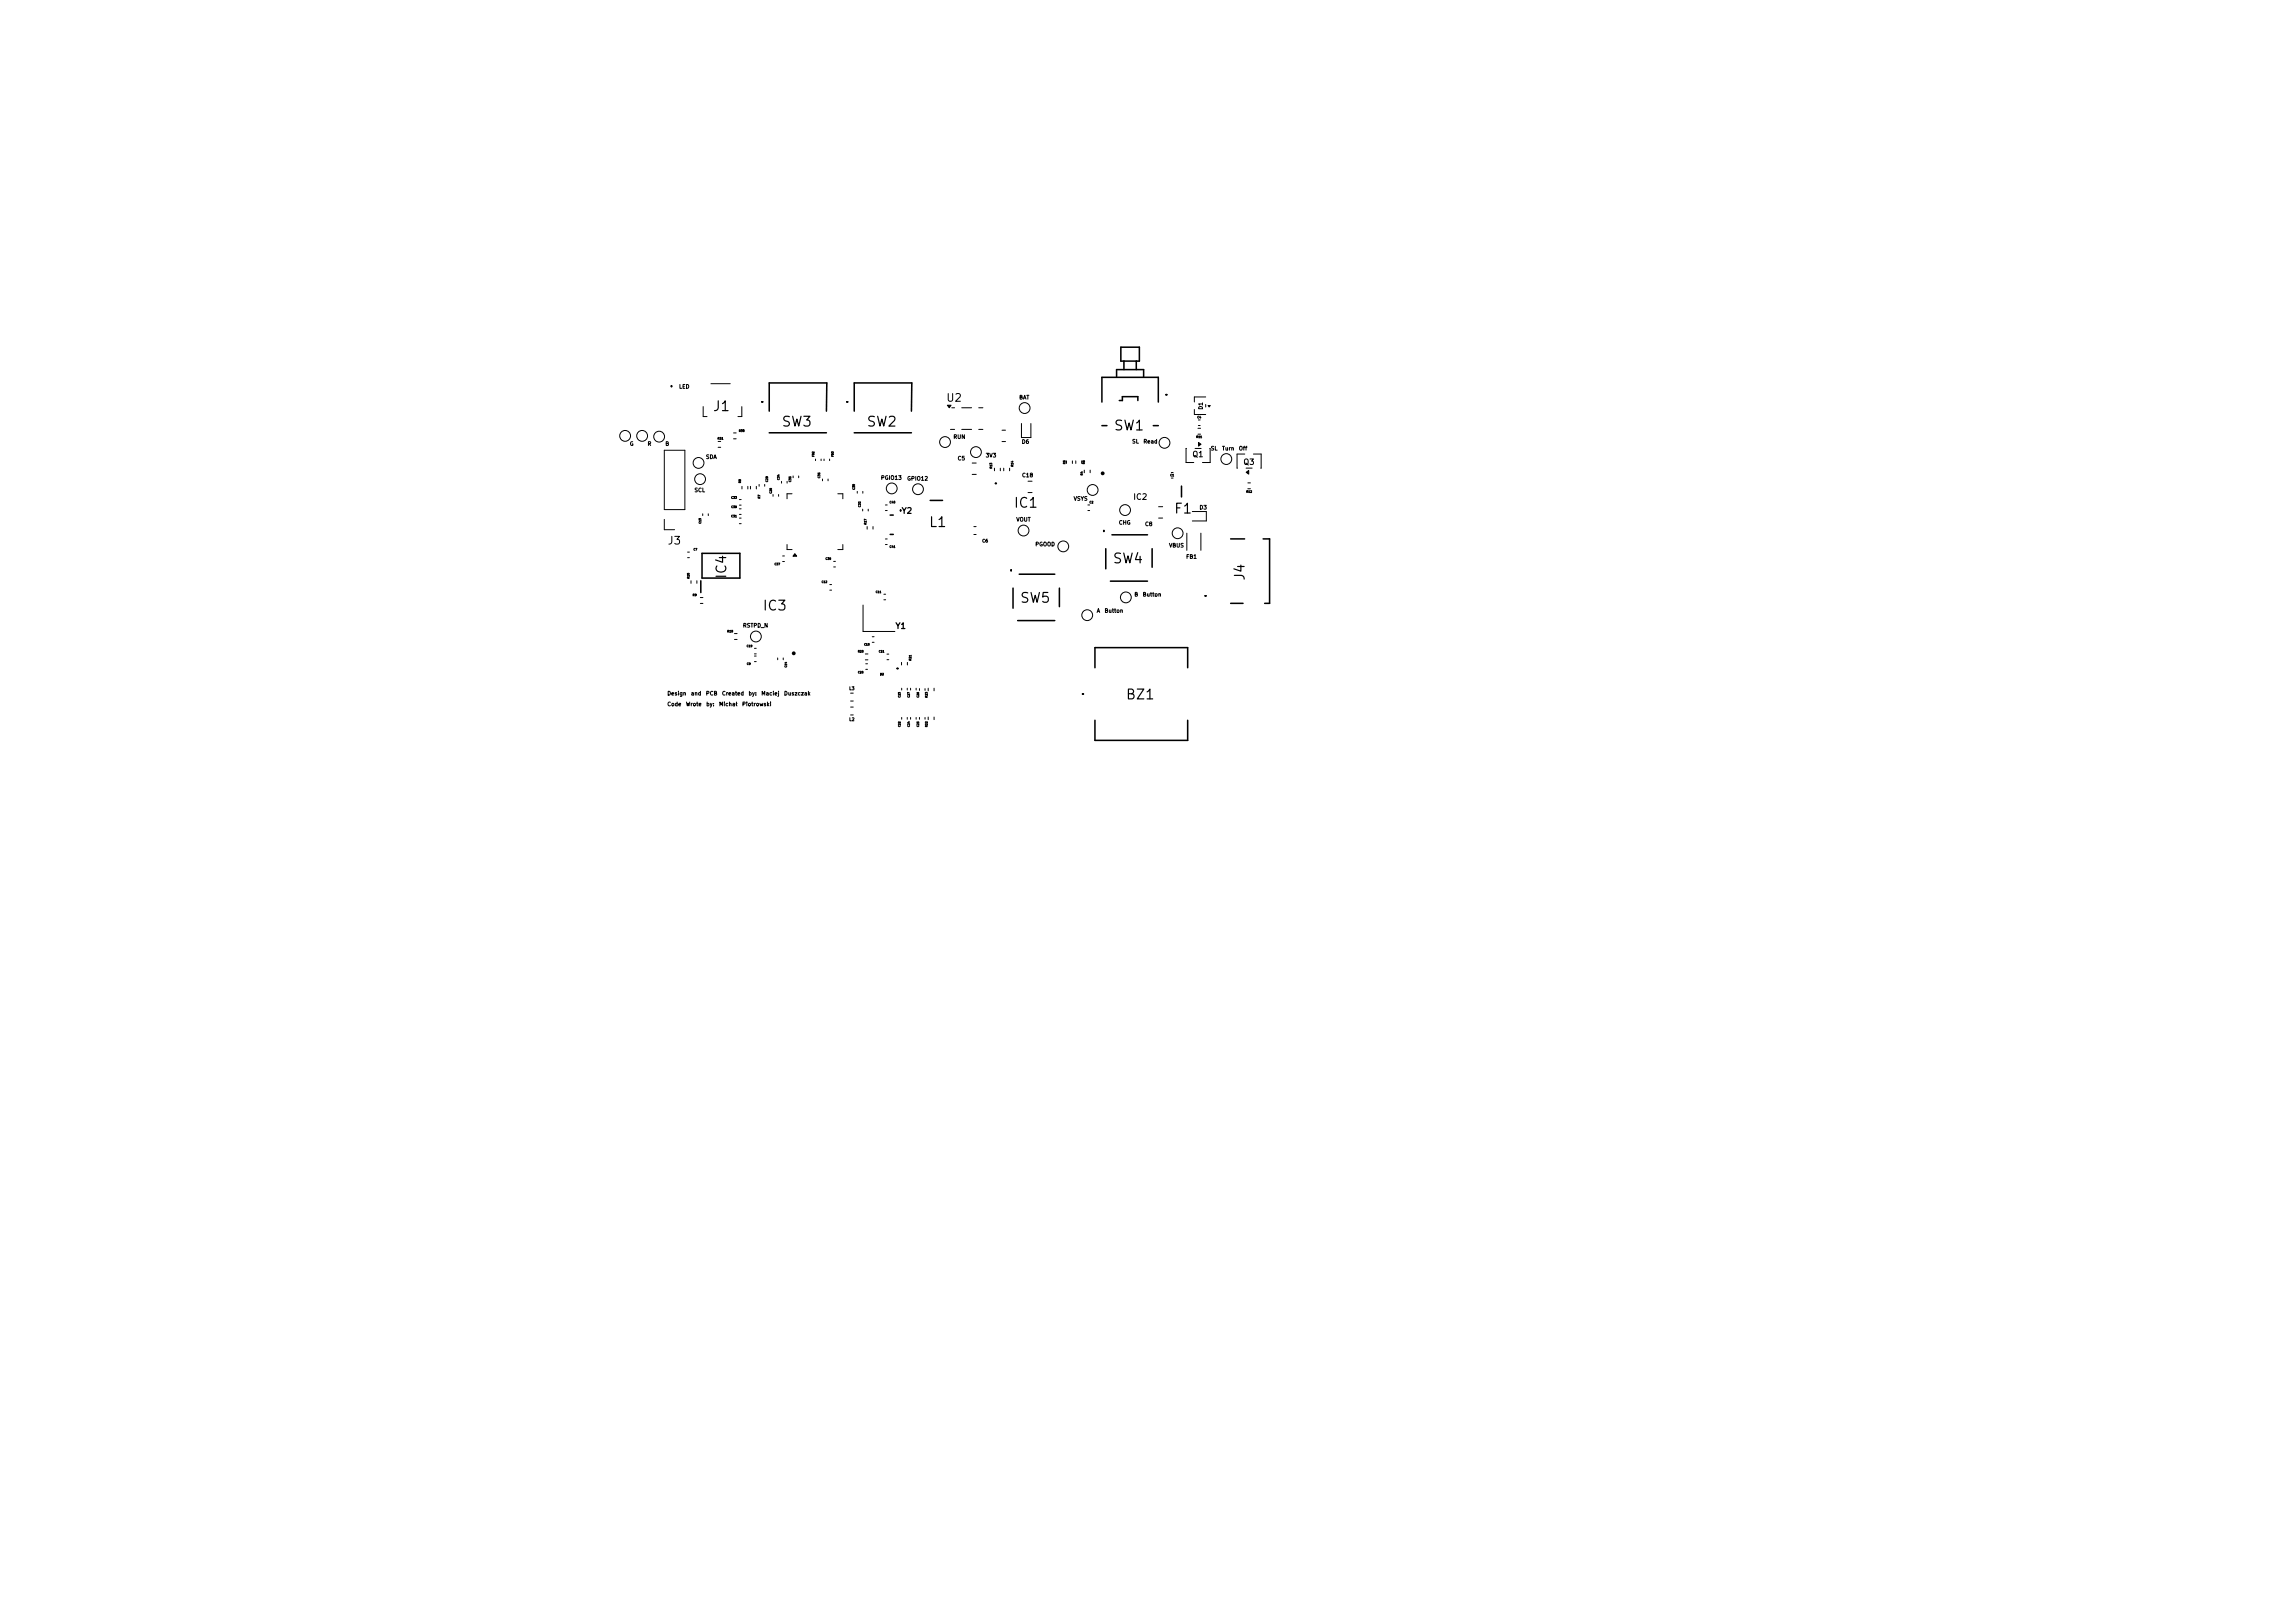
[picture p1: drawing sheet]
<svg xmlns="http://www.w3.org/2000/svg" width="297mm" height="210mm" viewBox="0 0 297 210" stroke-linecap="round" stroke-linejoin="round" font-family="sans-serif">
<defs><g id="words">
<g font-size="1.3">
<text x="92.2" y="53.5">J1</text>
<text x="101.1" y="55.5">SW3</text>
<text x="112.1" y="55.5">SW2</text>
<text x="144.1" y="56">SW1</text>
<text x="120.1" y="68.5">L1</text>
<text x="131.1" y="66">IC1</text>
<text x="151.8" y="66.8">F1</text>
<text x="94.3" y="75" transform="rotate(-90 94.3 75)">IC4</text>
<text x="143.9" y="73.2">SW4</text>
<text x="161.4" y="75.2" transform="rotate(-90 161.4 75.2)">J4</text>
<text x="98.6" y="79.3">IC3</text>
<text x="131.9" y="78.3">SW5</text>
<text x="145.6" y="90.8">BZ1</text>
</g>
<g font-size="1">
<text x="122.4" y="52.2">U2</text>
<text x="86.3" y="70.7">J3</text>
</g>
<g font-size=".8">
<text x="146.6" y="64.9">IC2</text>
<text x="116.6" y="66.7">Y2</text>
<text x="115.8" y="81.6">Y1</text>
</g>
<g font-size=".7">
<text x="154.2" y="59.3">Q1</text>
<text x="160.8" y="60.3">Q3</text>
</g>
<g font-size=".5">
<text x="87.8" y="50.4">LED</text>
<text x="131.8" y="51.8">BAT</text>
<text x="155.8" y="53.1" transform="rotate(-90 155.8 53.1)">D1</text>
<text x="81.5" y="57.8">G</text>
<text x="83.8" y="57.8">R</text>
<text x="86.1" y="57.8">B</text>
<text x="91.3" y="59.5">SDA</text>
<text x="123.3" y="56.9">RUN</text>
<text x="123.9" y="59.7">C5</text>
<text x="127.5" y="59.3">3V3</text>
<text x="132.2" y="57.5">D6</text>
<text x="146.5" y="57.5">SL</text>
<text x="147.9" y="57.5">Read</text>
<text x="156.6" y="58.4">SL</text>
<text x="158.1" y="58.4">Turn</text>
<text x="160.3" y="58.4">Off</text>
<text x="89.8" y="63.8">SCL</text>
<text x="113.9" y="62.2">PGIO13</text>
<text x="117.3" y="62.3">GPIO12</text>
<text x="132.2" y="61.9">C18</text>
<text x="138.9" y="64.9">VSYS</text>
<text x="131.5" y="67.6">VOUT</text>
<text x="133.9" y="70.8">PGOOD</text>
<text x="144.7" y="68">CHG</text>
<text x="148.1" y="68.2">C8</text>
<text x="151.2" y="71">VBUS</text>
<text x="155.2" y="66">D3</text>
<text x="146.7" y="77.3">B</text>
<text x="147.8" y="77.3">Button</text>
<text x="153.4" y="72.4">FB1</text>
<text x="96.1" y="81.3">RSTPD_N</text>
<text x="141.9" y="79.4">A</text>
<text x="142.9" y="79.4">Button</text>
<text x="86.3" y="90.1">Design</text>
<text x="86.3" y="91.5">Code</text>
<text x="88.7" y="91.5">Wrote</text>
<text x="89.4" y="90.1">and</text>
<text x="91.3" y="90.1">PCB</text>
<text x="91.3" y="91.5">by:</text>
<text x="93" y="91.5">Michał</text>
<text x="93.4" y="90.1">Created</text>
<text x="96" y="91.5">Piotrowski</text>
<text x="96.8" y="90.1">by:</text>
<text x="98.5" y="90.1">Maciej</text>
<text x="101.4" y="90.1">Duszczak</text>
</g>
<g font-size=".4">
<text x="127.1" y="70.3">C6</text>
<text x="109.8" y="89.4">L3</text>
<text x="109.8" y="93.4">L2</text>
</g>
<g font-size=".3">
<text x="92.8" y="56.9">R31</text>
<text x="95.6" y="55.9">R30</text>
<text x="105.4" y="59.1" transform="rotate(-90 105.4 59.1)">FB2</text>
<text x="107.9" y="59.1" transform="rotate(-90 107.9 59.1)">FB3</text>
<text x="154.8" y="56.7">R11</text>
<text x="154.9" y="54.2">C4</text>
<text x="94.6" y="64.6">C33</text>
<text x="94.6" y="65.8">C39</text>
<text x="95.9" y="62.5" transform="rotate(-90 95.9 62.5)">R8</text>
<text x="98.4" y="64.5" transform="rotate(-90 98.4 64.5)">R7</text>
<text x="99.4" y="62.4" transform="rotate(-90 99.4 62.4)">C29</text>
<text x="99.9" y="63.9" transform="rotate(-90 99.9 63.9)">C28</text>
<text x="100.9" y="62.1" transform="rotate(-90 100.9 62.1)">C34</text>
<text x="102.4" y="62.4" transform="rotate(-90 102.4 62.4)">C35</text>
<text x="106.2" y="61.9" transform="rotate(-90 106.2 61.9)">C36</text>
<text x="110.7" y="63.4" transform="rotate(-90 110.7 63.4)">C30</text>
<text x="111.4" y="65.7" transform="rotate(-90 111.4 65.7)">C32</text>
<text x="115.1" y="65.2">C40</text>
<text x="128.4" y="60.7" transform="rotate(-90 128.4 60.7)">R13</text>
<text x="131.2" y="60.4" transform="rotate(-90 131.2 60.4)">R14</text>
<text x="137.9" y="60.1" transform="rotate(-90 137.9 60.1)">R5</text>
<text x="140.2" y="61.5" transform="rotate(-90 140.2 61.5)">R4</text>
<text x="140.4" y="60.1" transform="rotate(-90 140.4 60.1)">R6</text>
<text x="141" y="65.2">C2</text>
<text x="151.4" y="61.7">C1</text>
<text x="161.3" y="63.8">R12</text>
<text x="89.7" y="71.3">C7</text>
<text x="90.8" y="67.8" transform="rotate(-90 90.8 67.8)">C13</text>
<text x="94.6" y="67">C31</text>
<text x="112.2" y="67.9" transform="rotate(-90 112.2 67.9)">R17</text>
<text x="115.1" y="70.9">C41</text>
<text x="89.3" y="74.9" transform="rotate(-90 89.3 74.9)">R10</text>
<text x="89.6" y="77.2">R9</text>
<text x="100.2" y="73.2">C37</text>
<text x="106.3" y="75.5">C12</text>
<text x="106.8" y="72.5">C38</text>
<text x="113.3" y="76.8">C11</text>
<text x="94.1" y="81.9">R19</text>
<text x="96.6" y="83.8">C19</text>
<text x="111.8" y="83.6">C10</text>
<text x="96.6" y="86.1">C9</text>
<text x="101.9" y="86.4" transform="rotate(-90 101.9 86.4)">C14</text>
<text x="111" y="84.5">R20</text>
<text x="111" y="87.2">C20</text>
<text x="113.7" y="84.5">C21</text>
<text x="113.9" y="87.4">D2</text>
<text x="118" y="85.5" transform="rotate(-90 118 85.5)">R21</text>
<text x="116.6" y="94.1" transform="rotate(-90 116.6 94.1)">C22</text>
<text x="116.6" y="90.3" transform="rotate(-90 116.6 90.3)">C23</text>
<text x="117.8" y="94.1" transform="rotate(-90 117.8 94.1)">C24</text>
<text x="117.8" y="90.3" transform="rotate(-90 117.8 90.3)">C27</text>
<text x="119" y="94.1" transform="rotate(-90 119 94.1)">C25</text>
<text x="119" y="90.3" transform="rotate(-90 119 90.3)">C26</text>
<text x="120.1" y="94.1" transform="rotate(-90 120.1 94.1)">R22</text>
<text x="120.1" y="90.3" transform="rotate(-90 120.1 90.3)">R23</text>
</g>
</g></defs>
<g fill="none" stroke="#000" stroke-width=".13">
<path d="M86 58.3h2.6v7.6h-2.6zM91 52.6v1.3h.5M92 49.7h2.5M92.9 57.1h.4M92.9 57.9h.4M94.9 56h.4M94.9 56.8h.4M96 52.6v1.3h-.5M105.5 59.4v.2M106.3 59.4v.2M106.6 59.4v.2M107.4 59.4v.2"/>
<path d="M123 55.6h.5M123.2 52.8h.3M124.5 52.8h1.2M124.5 55.6h1.2M125.8 59.9h.5M126.7 52.8h.5M126.7 55.6h.5M129.7 57.1h.4M129.7 55.7h.4M132.2 54.8v1.8h1.2v-1.8M138 59.6v.4M138.8 59.6v.4"/>
<path d="M139.2 59.6v.4M140 59.6v.4M153.5 58v1.8h1M154.6 53v.6h1.4M154.7 58h.7M155 55.4h.4M155 56.2h.4M155.1 54.3h.2M155.1 55.1h.2M156 51.4h-1.4v.6M156 52.3v.4M156.6 58v1.8h-1"/>
<path d="M161.1 58.8h-1v1.8M162.2 58.8h1v1.8M86 67.2v1.3h1.3M89 71.4h.2M89 72.2h.2M89.4 75.1v.4M90.2 75.1v.4M90.6 77.3h.4M90.6 78.1h.4M90.9 66.5v.2M91.7 66.5v.2M95.7 65.4h.2"/>
<path d="M95.7 67h.2M95.7 67.8h.2M95.7 64.6h.2M95.7 65.8h.2M95.7 66.6h.2M96 62.9v.4M96.8 62.9v.4M97.1 62.9v.4M97.9 62.9v.4M98.2 62.7v.2M99 62.7v.2M100 64v.2"/>
<path d="M100.8 64v.2M101.1 62.3v.2M101.3 71.9h.2M101.3 72.7h.2M101.9 70.5v.6h.6M101.9 62.3v.2M102.5 63.9h-.6v.6M102.6 61.6v.2M103.4 61.6v.2M106.4 62v.2M107.2 62v.2M107.4 75.6h.2"/>
<path d="M107.4 76.4h.2M107.9 72.6h.2M107.9 73.4h.2M108.4 63.9h.7v.6M109.1 70.5v.6h-.7M110.9 63.6v.2M111.6 65.9v.2M111.7 63.6v.2M111.7 78.3v3.4h4.1M112.2 68.1v.4M112.4 65.9v.2M113 68.1v.4"/>
<path d="M114.4 76.9h.2M114.4 77.6h.2M114.6 65.3h.2M114.6 66.1h.2M114.6 69.7h.2M114.6 70.5h.2M125.8 61.4h.5M126 68.1h.3M126 69.2h.3M128.7 60.6v.3M129.5 60.6v.3M129.9 60.6v.3"/>
<path d="M130.7 60.6v.3M133 62.3h.6M133 63.7h.6M140.3 60.8v.4M140.8 65.3h.2M140.8 66.1h.2M141.1 60.8v.4M149.9 67h.6M149.9 65.6h.6M151.6 61.1h.2M151.6 61.9h.2M153.6 69v2.2"/>
<path d="M154.3 66.2h1.8v1.2h-1.8M155.4 69v2.2M161.3 60.6h.7M161.5 62.5h.3M161.5 63.2h.3M95.1 82h.3M95.1 82.7h.3M97.6 83.9h.3M97.6 84.6h.3M97.6 84.9h.3M97.6 85.6h.3M100.6 85.1v.3"/>
<path d="M101.4 85.1v.3M110.1 89.7h.3M110.1 90.7h.3M110.1 91.5h.3M110.1 92.5h.3M112 84.6h.3M112 85.4h.3M112 85.9h.3M112 86.6h.3M112.9 82.4h.2M112.9 83.1h.2M114.8 84.6h.2"/>
<path d="M114.8 85.4h.2M116.7 85.7v.3M116.7 89.1v.2M116.7 92.8v.3M117.4 89.1v.2M117.4 92.8v.3M117.4 85.7v.3M117.8 89.1v.2M117.8 92.8v.3M118.6 89.1v.2M118.6 92.8v.3M119 89.1v.2"/>
<path d="M119 92.8v.3M119.7 89.1v.2M119.7 92.8v.3M120.1 89v.4M120.1 92.8v.3M120.9 89v.4M120.9 92.8v.3"/>
<circle cx="80.9" cy="56.4" r=".7"/>
<circle cx="83.1" cy="56.4" r=".7"/>
<circle cx="85.3" cy="56.5" r=".7"/>
<circle cx="86.9" cy="50" r=".05"/>
<circle cx="90.4" cy="59.9" r=".7"/>
<circle cx="98.7" cy="52" r=".05"/>
<circle cx="109.6" cy="52" r=".05"/>
<circle cx="122.3" cy="57.2" r=".7"/>
<circle cx="126.3" cy="58.5" r=".7"/>
<circle cx="132.6" cy="52.8" r=".7"/>
<circle cx="150.7" cy="57.3" r=".7"/>
<circle cx="150.9" cy="51.1" r=".05"/>
<circle cx="158.7" cy="59.4" r=".7"/>
<circle cx="90.6" cy="62" r=".7"/>
<circle cx="115.4" cy="63.2" r=".7"/>
<circle cx="116.6" cy="66" r=".05"/>
<circle cx="118.8" cy="63.3" r=".7"/>
<circle cx="128.9" cy="62.5" r=".05"/>
<circle cx="130.9" cy="73.8" r=".05"/>
<circle cx="132.5" cy="68.6" r=".7"/>
<circle cx="137.6" cy="70.7" r=".7"/>
<circle cx="140.7" cy="79.6" r=".7"/>
<circle cx="141.4" cy="63.4" r=".7"/>
<circle cx="142.8" cy="68.7" r=".05"/>
<circle cx="145.6" cy="66" r=".7"/>
<circle cx="145.7" cy="77.3" r=".7"/>
<circle cx="152.4" cy="69" r=".7"/>
<circle cx="156" cy="77.1" r=".05"/>
<circle cx="97.8" cy="82.4" r=".7"/>
<circle cx="116.2" cy="86.5" r=".05"/>
<circle cx="140.2" cy="89.8" r=".05"/>
</g>
<g fill="none" stroke="#000" stroke-width=".2">
<path d="M99.6 53.2v-3.6h7.4v3.6M99.6 56h7.4M110.5 53.2v-3.6h7.5l-.1 3.6M110.5 56h7.4M142.6 52v-3.2h7.3v3.2M142.6 55.1h.6M144.5 48.8v-1h3.5v1M144.8 51.8h.4v-.5h2v.5M145.1 44.9h2.3v1.8h-2.3zM145.5 46.7v1.1M147 46.7v1.1M149.3 55.1h.6"/>
<path d="M90.7 75.2v1.5M90.8 71.6h5v3.2h-5zM115.2 66.7h.4M115.2 69.2h.4M120.4 64.8h1.6M131.1 76.1v2.6M131.9 74.3h4.6M137.1 76.1v2.4M143.1 71v2.6M143.7 75.2h4.8M143.9 69.2h4.6M149.1 71v2.4"/>
<path d="M152.9 62.9v1.4M159.3 78.1h1.6M159.3 69.7h1.8M163.5 69.7h.8v8.4h-.6M131.7 80.3h4.8M141.7 86.4v-2.6h12v2.6M141.7 93.2v2.6h12v-2.6"/>
</g>
<g fill="#000" stroke="#000" stroke-width=".13">
<path d="M122.6 52.4h.5l-.3 .4zM155.1 57.2l.3 .3-.3 .2zM156.3 52.5h.3l-.1 .2zM102.9 71.6l.2 .4h-.5zM161.3 61.1l.3-.2v.5z"/>
<circle cx="86.9" cy="50" r=".05"/>
<circle cx="86.9" cy="49.9" r=".05"/>
<circle cx="98.6" cy="52" r=".05"/>
<circle cx="98.7" cy="52" r=".05"/>
<circle cx="109.6" cy="52" r=".05"/>
<circle cx="109.7" cy="52" r=".05"/>
<circle cx="150.9" cy="51.1" r=".05"/>
<circle cx="151" cy="51.1" r=".05"/>
<circle cx="116.5" cy="66" r=".05"/>
<circle cx="116.5" cy="66.1" r=".05"/>
<circle cx="128.8" cy="62.6" r=".05"/>
<circle cx="128.9" cy="62.6" r=".05"/>
<circle cx="130.9" cy="73.8" r=".05"/>
<circle cx="130.9" cy="73.7" r=".05"/>
<circle cx="142.8" cy="68.6" r=".05"/>
<circle cx="142.9" cy="68.7" r=".05"/>
<circle cx="156" cy="77.1" r=".05"/>
<circle cx="156.1" cy="77.1" r=".05"/>
<circle cx="116.1" cy="86.5" r=".05"/>
<circle cx="116.2" cy="86.5" r=".05"/>
<circle cx="140.1" cy="89.8" r=".05"/>
<circle cx="140.2" cy="89.8" r=".05"/>
</g>
<g fill="none" stroke="#000" stroke-width=".25">
<circle cx="142.7" cy="61.3" r=".12"/>
<circle cx="102.7" cy="84.5" r=".13"/>
</g>
<use href="#words"/>
</svg>
